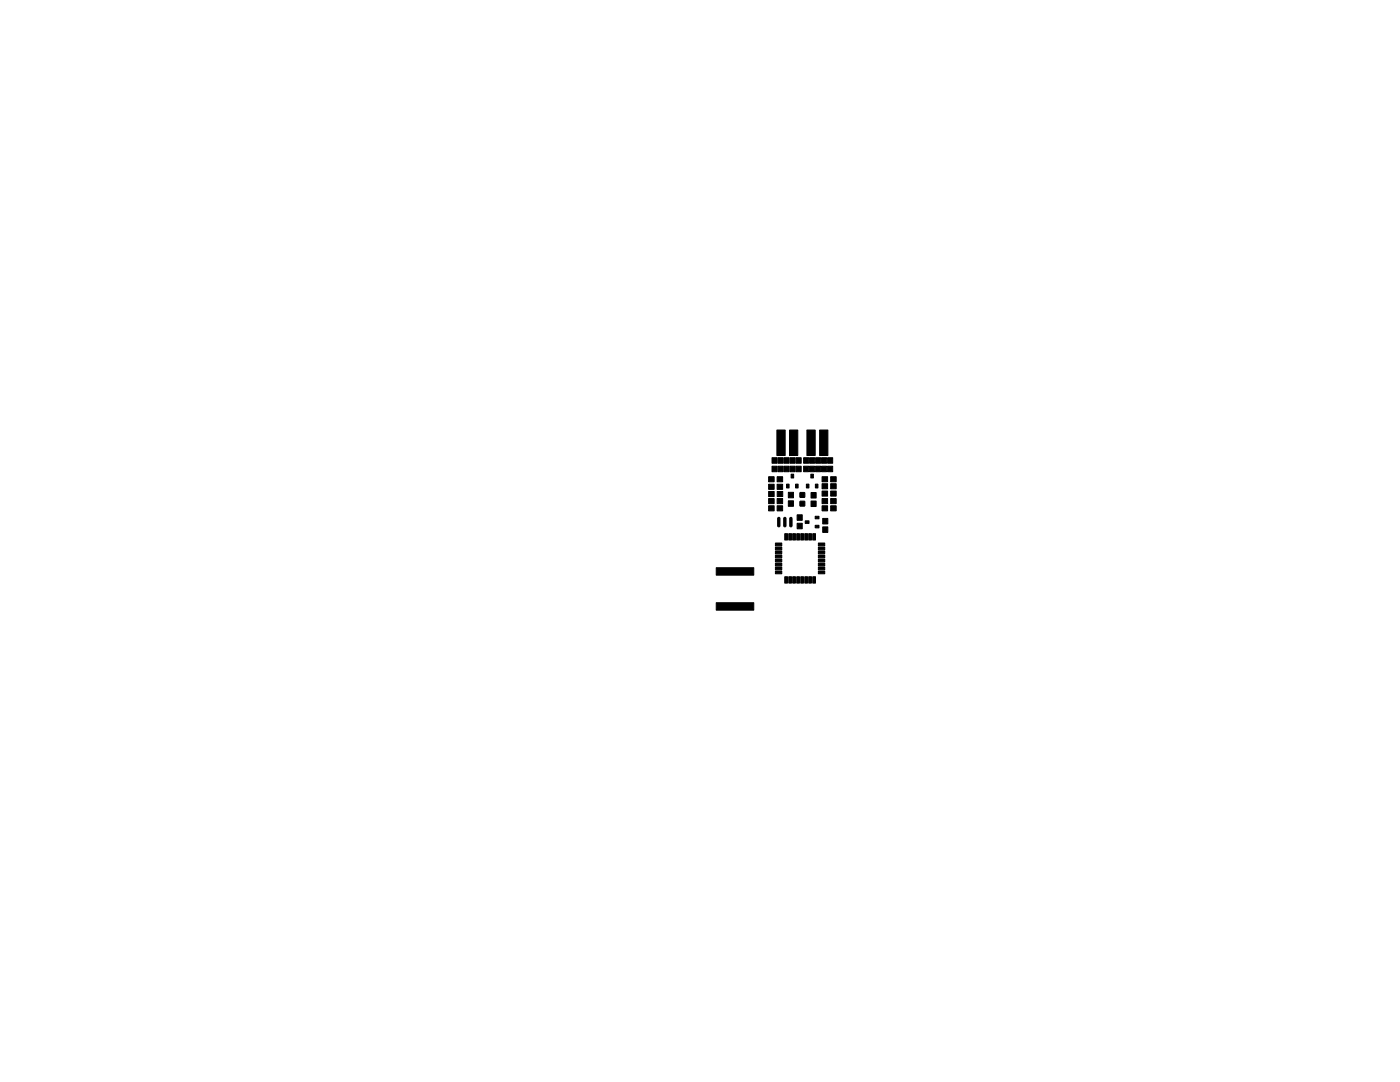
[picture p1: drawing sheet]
<svg xmlns="http://www.w3.org/2000/svg" width="279mm" height="216mm" viewBox="0 0 279 216" stroke-linecap="round" stroke-linejoin="round" font-family="sans-serif">
<g fill="#000" stroke="#000" stroke-width=".2">
<path d="M159.7 98.3h.9v.9h-.9z" fill-rule="evenodd"/>
<path d="M155.3 103.3h.3l.1 .1v1.5l-.3 .2-.2-.2z" fill-rule="evenodd"/>
<path d="M156.5 103.3h.3l.1 .1v1.5l-.3 .2-.2-.2z" fill-rule="evenodd"/>
<path d="M157.7 103.3h.3l.1 .1v1.5l-.3 .2-.2-.2z" fill-rule="evenodd"/>
<path d="M159.7 100h.9v1h-.9z" fill-rule="evenodd"/>
</g>
<g fill="#000" stroke="#000" stroke-width=".2">
<path d="M153.4 98.1h1.1v1h-1.1zM153.4 99.5h1.1v1h-1.1zM153.4 96.6h1.1v1h-1.1zM153.4 95.1h1.1v1h-1.1zM154.1 93h1v1.1h-1zM154.1 91.3h1v1.1h-1zM155 85.8h1.7v5.1h-1.7zM155.1 99.5h1.1v1h-1.1zM155.1 96.6h1.1v1h-1.1zM155.1 95.1h1.1v1h-1.1zM155.1 98.1h1.1v1h-1.1zM155.3 93h1v1.1h-1z"/>
<path d="M155.3 91.3h1v1.1h-1zM156.5 93h1v1.1h-1zM156.5 91.3h1v1.1h-1zM157 96.6h.5v.8h-.5zM157.3 99.9h1v1.1h-1zM157.3 98.2h1v1.1h-1zM157.6 85.8h1.6v5.1h-1.6zM157.7 93h1v1.1h-1zM157.7 91.3h1v1.1h-1zM157.9 94.6h.5v.8h-.5zM158.8 96.6h.5v.8h-.5zM158.9 93h1v1.1h-1z"/>
<path d="M158.9 91.3h1v1.1h-1zM160.4 93h1v1.1h-1zM160.4 91.3h1v1.1h-1zM160.9 96.6h.5v.8h-.5zM161 85.8h1.7v5.1h-1.7zM161.6 93h1v1.1h-1zM161.6 91.3h1v1.1h-1zM161.8 94.6h.5v.8h-.5zM161.9 98.3h1v1.1h-1zM161.9 100h1v1.1h-1zM162.7 96.6h.5v.8h-.5zM162.8 93h1v1.1h-1z"/>
<path d="M162.8 91.3h1v1.1h-1zM163.6 85.8h1.6v5.1h-1.6zM164 93h1v1.1h-1zM164 91.3h1v1.1h-1zM164.1 99.5h1.1v1h-1.1zM164.1 98h1.1v1h-1.1zM164.1 96.5h1.1v1h-1.1zM164.1 95.1h1.1v1h-1.1zM165.2 93h1v1.1h-1zM165.2 91.3h1v1.1h-1zM165.8 99.5h1.1v1h-1.1zM165.8 98h1.1v1h-1.1z"/>
<path d="M165.8 96.5h1.1v1h-1.1zM165.8 95.1h1.1v1h-1.1zM142.9 113.3h7.5v1.5h-7.5zM153.4 100.9h1.1v1h-1.1zM154.7 108.4h1.3v.5h-1.3zM154.7 109.2h1.3v.5h-1.3zM154.7 109.9h1.3v.6h-1.3zM154.7 110.7h1.3v.6h-1.3zM154.7 111.5h1.3v.6h-1.3zM154.7 112.4h1.3v.5h-1.3zM154.7 113.1h1.3v.6h-1.3zM154.7 113.9h1.3v.6h-1.3z"/>
<path d="M155.1 100.9h1.1v1h-1.1zM156.6 106.5h.6v1.3h-.6zM156.6 115.1h.6v1.3h-.6zM157.4 106.5h.6v1.3h-.6zM157.4 115.1h.6v1.3h-.6zM158.2 106.5h.5v1.3h-.5zM158.2 115.1h.5v1.3h-.5zM159 106.5h.6v1.3h-.6zM159 115.1h.6v1.3h-.6zM159.1 104.4h1v1.1h-1zM159.1 102.7h1v1.1h-1zM159.8 106.5h.6v1.3h-.6z"/>
<path d="M159.8 115.1h.6v1.3h-.6zM160.6 106.5h.6v1.3h-.6zM160.6 115.1h.6v1.3h-.6zM160.7 103.9h.8v.5h-.8zM161.4 106.5h.5v1.3h-.5zM161.4 115.1h.5v1.3h-.5zM162.2 106.5h.6v1.3h-.6zM162.2 115.1h.6v1.3h-.6zM162.7 103h.7v.5h-.7zM162.7 104.8h.7v.5h-.7zM163.3 113.9h1.3v.6h-1.3zM163.3 113.1h1.3v.6h-1.3z"/>
<path d="M163.3 112.4h1.3v.5h-1.3zM163.3 111.5h1.3v.6h-1.3zM163.3 110.7h1.3v.6h-1.3zM163.3 109.9h1.3v.6h-1.3zM163.3 109.2h1.3v.5h-1.3zM163.3 108.4h1.3v.5h-1.3zM164.1 100.9h1.1v1h-1.1zM164.2 103.4h1v1.1h-1zM164.2 105.1h1v1.1h-1zM165.8 100.9h1.1v1h-1.1zM142.9 120.3h7.5v1.5h-7.5z"/>
</g>
</svg>
